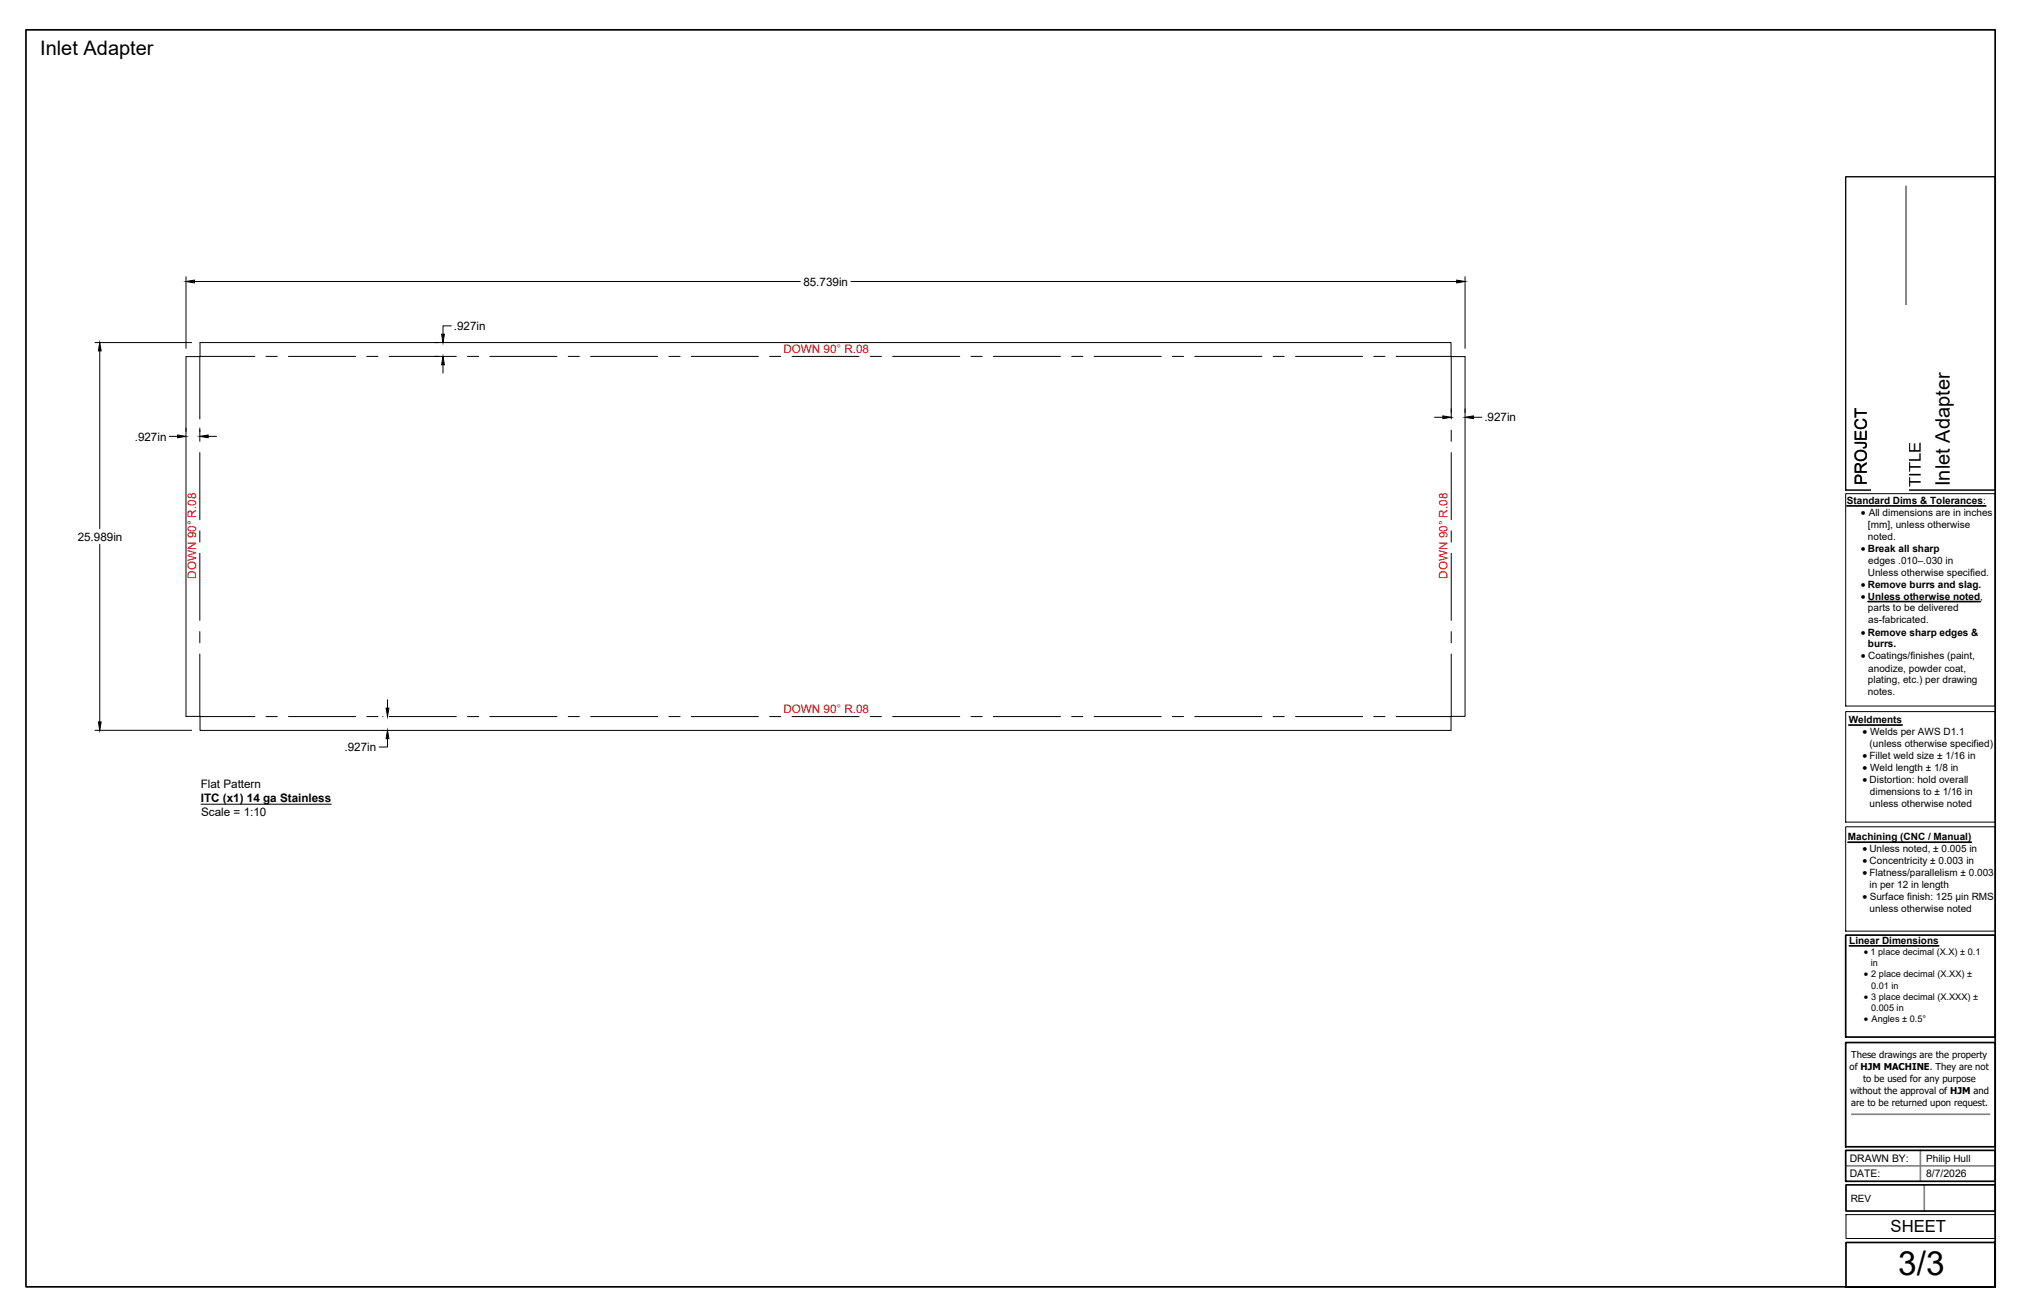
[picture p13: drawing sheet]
<svg xmlns="http://www.w3.org/2000/svg" width="432mm" height="279mm" viewBox="0 0 432 279" stroke-linecap="round" stroke-linejoin="round" font-family="sans-serif">
<defs><g id="words">
<text font-size="7.1" x="404" y="271.4">3/3</text>
<g font-size="4.3">
<text x="8.6" y="11.7">Inlet Adapter</text>
<text x="415" y="103.4" transform="rotate(-90 415 103.4)">Inlet Adapter</text>
</g>
<g font-size="3.5">
<text x="397.3" y="103.3" transform="rotate(-90 397.3 103.3)">PROJECT</text>
<text x="408.7" y="103.6" transform="rotate(-90 408.7 103.6)">TITLE</text>
<text x="402.3" y="262.1">SHEET</text>
</g>
<g font-size="2.5">
<text x="171" y="60.8">85.739in</text>
<text x="96.6" y="70.2">.927in</text>
<text x="315.9" y="89.7">.927in</text>
<text x="28.7" y="93.7">.927in</text>
<text x="16.5" y="115">25.989in</text>
<text x="73.3" y="159.9">.927in</text>
<text x="42.7" y="167.6">Flat Pattern</text>
<text x="42.8" y="170.6">ITC (x1) 14 ga Stainless</text>
<text x="42.8" y="173.6">Scale = 1:10</text>
</g>
<g font-size="2.5" fill="#f00">
<text x="166.7" y="75.1">DOWN 90° R.08</text>
<text x="41.7" y="123.1" transform="rotate(-90 41.7 123.1)">DOWN 90° R.08</text>
<text x="308.1" y="123.1" transform="rotate(-90 308.1 123.1)">DOWN 90° R.08</text>
<text x="166.7" y="151.7">DOWN 90° R.08</text>
</g>
<g font-size="2.3">
<text x="396" y="109.8">· All dimensions are in inches</text>
<text x="396" y="140.3">· Coatings/finishes (paint,</text>
<text x="396.4" y="156.4">· Welds per AWS D1.1</text>
<text x="396.4" y="161.5">· Fillet weld size ± 1/16 in</text>
<text x="396.4" y="164.1">· Weld length ± 1/8 in</text>
<text x="396.4" y="166.6">· Distortion: hold overall</text>
<text x="396.4" y="181.3">· Unless noted, ± 0.005 in</text>
<text x="396.4" y="183.9">· Concentricity ± 0.003 in</text>
<text x="396.4" y="186.4">· Flatness/parallelism ± 0.003</text>
<text x="396.4" y="191.6">· Surface finish: 125 µin RMS</text>
</g>
<g font-size="2.2">
<text x="396" y="117.4">· Break all sharp</text>
<text x="396" y="125">· Remove burrs and slag.</text>
<text x="396" y="127.6">· Unless otherwise noted,</text>
<text x="396" y="135.2">· Remove sharp edges &amp;</text>
<text x="393.7" y="250.5">DATE:</text>
<text x="393.7" y="247.2">DRAWN BY:</text>
<text x="409.9" y="250.5">8/7/2026</text>
</g>
<g font-size="2.1">
<text x="393" y="107.2">Standard Dims &amp; Tolerances:</text>
<text x="397.5" y="112.3">[mm], unless otherwise</text>
<text x="397.5" y="114.9">noted.</text>
<text x="397.6" y="119.9">edges .010–.030 in</text>
<text x="397.5" y="122.5">Unless otherwise specified.</text>
<text x="397.5" y="130.1">parts to be delivered</text>
<text x="397.5" y="137.8">burrs.</text>
<text x="397.6" y="132.7">as-fabricated.</text>
<text x="397.6" y="142.9">anodize, powder coat,</text>
<text x="397.5" y="145.4">plating, etc.) per drawing</text>
<text x="397.5" y="148">notes.</text>
<text x="393.4" y="153.8">Weldments</text>
<text x="397.9" y="159">(unless otherwise specified)</text>
<text x="397.9" y="171.7">unless otherwise noted</text>
<text x="398" y="169.2">dimensions to ± 1/16 in</text>
<text x="393.3" y="178.8">Machining (CNC / Manual)</text>
<text x="397.8" y="189">in per 12 in length</text>
<text x="397.9" y="194.1">unless otherwise noted</text>
<text x="393.6" y="200.8">Linear Dimensions</text>
<text x="396.7" y="203.2">· 1 place decimal (X.X) ± 0.1</text>
<text x="396.7" y="208">· 2 place decimal (X.XX) ±</text>
<text x="396.7" y="212.8">· 3 place decimal (X.XXX) ±</text>
<text x="396.7" y="217.6">· Angles ± 0.5°</text>
<text x="409.9" y="247.2">Philip Hull</text>
<text x="393.9" y="255.7">REV</text>
</g>
<g font-size="2">
<text x="398.2" y="205.6">in</text>
<text x="398.2" y="210.4">0.01 in</text>
<text x="398.2" y="215.2">0.005 in</text>
<text x="393.6" y="227.7">of HJM MACHINE. They are not</text>
<text x="394" y="225.2">These drawings are the property</text>
<text x="393.7" y="232.8">without the approval of HJM and</text>
<text x="396.5" y="230.3">to be used for any purpose</text>
<text x="393.9" y="235.3">are to be returned upon request.</text>
</g>
</g></defs>
<!-- layer: Visible -->
<path d="M39.6 75.9h3v-3h266.2v3h3v76.5h-3v3h-266.2v-3h-3z" fill="none" stroke="#000" stroke-width=".21"/>
<!-- layer: Bend Center -->
<g fill="none" stroke="#000" stroke-width=".21">
<path d="M42.5 75.9v13.3M42.6 75.8h11.7M56.6 75.8h2.4M61.4 75.8h14.3M78.1 75.8h2.3M82.8 75.8h14.3M99.5 75.8h2.4M104.2 75.8h14.3M120.9 75.8h2.4M125.7 75.8h14.3M142.3 75.8h2.4M147.1 75.8h14.3"/>
<path d="M163.8 75.8h2.4M168.6 75.8h14.2M185.2 75.8h2.4M190 75.8h14.3M206.6 75.8h2.4M211.4 75.8h14.3M228.1 75.8h2.3M232.8 75.8h14.3M249.5 75.8h2.4M254.3 75.8h14.2M270.9 75.8h2.4M275.7 75.8h14.3"/>
<path d="M292.4 75.8h2.3M297.1 75.8h11.7M308.8 75.9v13.3M42.5 91.5v2.4M42.5 96.3v14.3M308.8 91.5v2.4M308.8 96.3v14.3M42.5 113v2.4M42.5 117.7v14.3M308.8 113v2.4M308.8 117.7v14.3M42.5 134.4v2.4"/>
<path d="M42.5 139.2v13.2M308.8 134.4v2.4M308.8 139.2v13.2M42.6 152.5h11.7M56.6 152.5h2.4M61.4 152.5h14.3M78.1 152.5h2.3M82.8 152.5h14.3M99.5 152.5h2.4M104.2 152.5h14.3M120.9 152.5h2.4M125.7 152.5h14.3"/>
<path d="M142.3 152.5h2.4M147.1 152.5h14.3M163.8 152.5h2.4M168.6 152.5h14.2M185.2 152.5h2.4M190 152.5h14.3M206.6 152.5h2.4M211.4 152.5h14.3M228.1 152.5h2.3M232.8 152.5h14.3M249.5 152.5h2.4M254.3 152.5h14.2"/>
<path d="M270.9 152.5h2.4M275.7 152.5h14.3M292.4 152.5h2.3M297.1 152.5h11.7"/>
</g>
<!-- layer: Titleblock -->
<path d="M405.6 39.7v64.6M394.1 237.1h29.3M392.8 248.1h31.8M408.7 244.8v6.6M409.5 252.1v5.6" fill="none" stroke="#848484" stroke-width=".36"/>
<path d="M5.5 6.4h419.1v267.4v-9.4h-31.7v9.4h31.7h-419.1zM393 107.7h29.6M397.5 128h23.9M393.4 154.3h11.4M393.3 179.2h26.2M392.8 199h31.8v21.7h-31.8zM393.6 201.3h19M392.8 221.8h31.8v22.2h-31.8zM392.8 244.8h31.8v6.6h-31.8zM392.9 252.1h31.7v5.6h-31.7z" fill="none" stroke="#000" stroke-width=".36"/>
<path d="M392.8 37.6h31.8v66.7h-31.8zM392.8 105.1h31.8v45.1h-31.8zM392.8 151.4h31.8v23.5h-31.8zM392.8 175.9h31.8v22.2h-31.8zM392.9 258.5h31.7v5h-31.7z" fill="none" stroke="#000" stroke-width=".21"/>
<!-- layer: FD_Dimensions -->
<g fill="none" stroke="#000" stroke-width=".21">
<path d="M39.6 58.9v15.2M41.4 59.9h128.9M181.1 59.9h128.9M311.8 58.9v15.2M20.2 72.9h20.6M21.2 74.7v37.8M92.5 75.8h.8M92.5 72.9h.8M94.3 77.6v1.8M96.1 69.3h-1.8v1.8M36 92.9h1.8M39.6 91.1v.7"/>
<path d="M42.5 91.1v.7M44.3 92.9h1.8M305.3 88.8h1.8M308.8 87v.8M311.8 87v.8M313.6 88.8h1.7M21.2 115.8v37.8M20.2 155.4h20.6M81.4 152.5h.1M81.4 155.4h.1M82.5 157.2v1.8h-1.8M82.5 148.9v1.8"/>
</g>
<path d="M39.6 59.9l1.8-.3v.6zM310 59.6l1.8 .3-1.8 .3zM21.2 72.9l.3 1.8h-.6zM94.3 75.8l.3 1.8h-.6zM94 71.1h.6l-.3 1.8zM37.8 92.6l1.8 .3-1.8 .3zM42.5 92.9l1.8-.3v.6zM307.1 88.5l1.7 .3-1.7 .3zM311.8 88.8l1.8-.3v.6zM20.9 153.6h.6l-.3 1.8zM82.2 150.7h.6l-.3 1.8zM82.5 155.4l.3 1.8h-.6z" fill="#000" stroke="#000" stroke-width=".21"/>
<!-- layer: Notes -->
<path d="M42.8 171.1h27.7" fill="none" stroke="#000" stroke-width=".21"/>
<g fill="#fff" stroke="#fff" stroke-width=".35">
<path d="M399.4 66.2h5.3v37.3h-5.3z"/>
<path d="M399.4 87.5h5.3v16h-5.3z"/>
<path d="M399.4 66.2h5.3v19.8h-5.3z"/>
</g>
<path d="M398.3 64.9h7.9v39.5h-7.9z" fill="#fff"/>
<use href="#words"/>
</svg>
